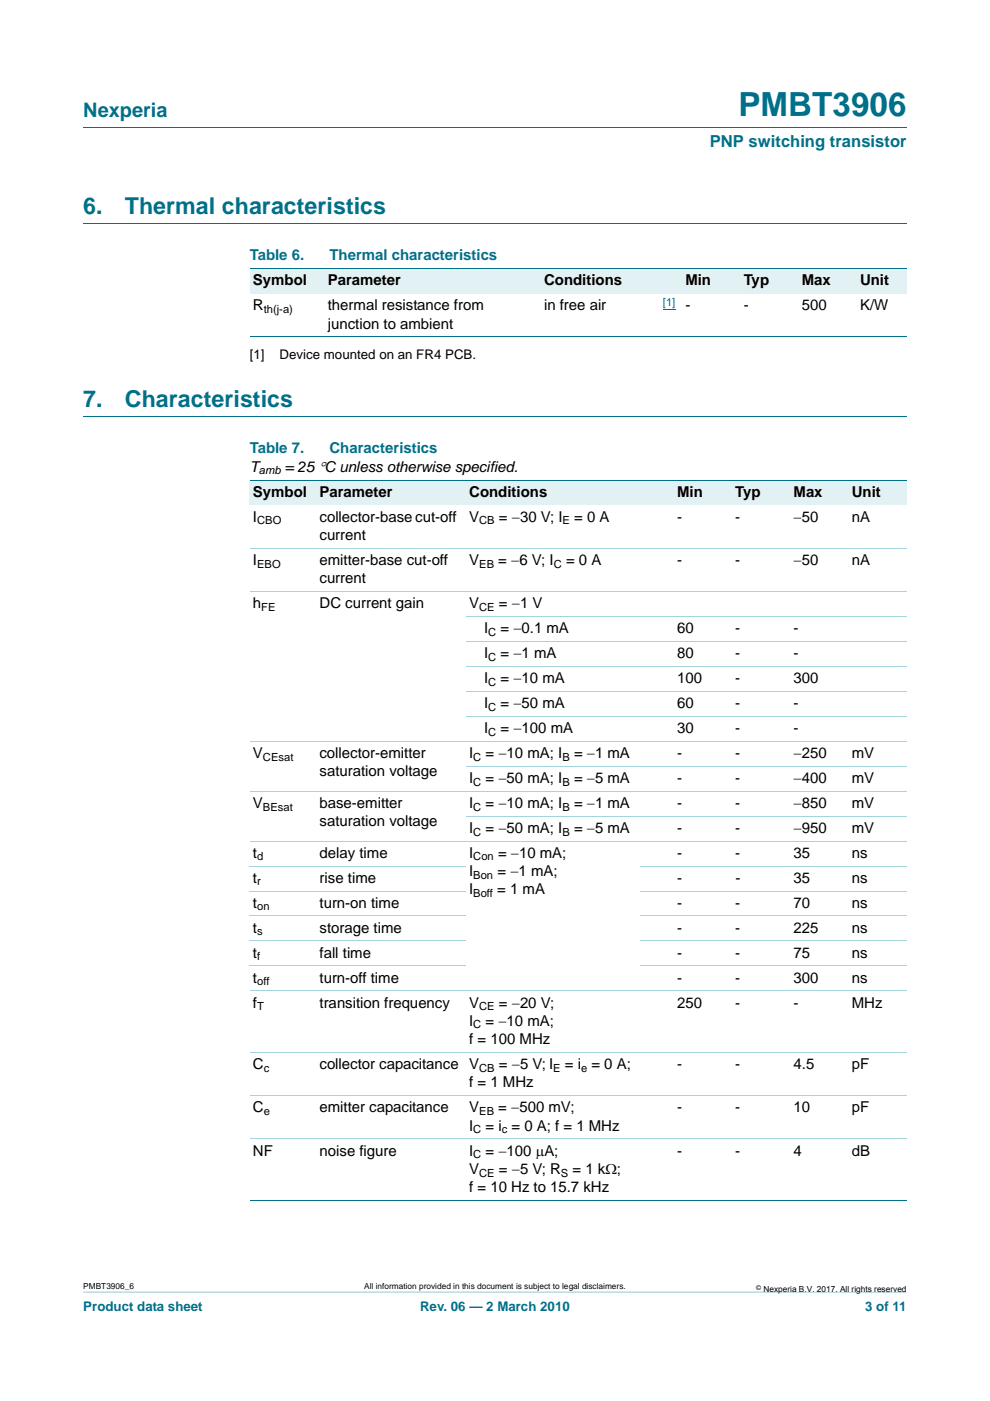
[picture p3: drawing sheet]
<svg xmlns="http://www.w3.org/2000/svg" width="210mm" height="297mm" viewBox="0 0 210 297" stroke-linecap="round" stroke-linejoin="round" font-family="sans-serif">
<defs><g id="words">
<text font-size="7" fill="#00708a" x="156.6" y="24.6">PMBT3906</text>
<g font-size="4.9" fill="#00708a">
<text x="17.7" y="45.4">6.</text>
<text x="26.5" y="45.4">Thermal characteristics</text>
<text x="17.7" y="86.4">7.</text>
<text x="26.5" y="86.4">Characteristics</text>
</g>
<text font-size="4.2" fill="#00708a" x="17.7" y="24.9">Nexperia</text>
<text font-size="3.5" fill="#00708a" x="150.6" y="31.1">PNP switching transistor</text>
<g font-size="3.2" fill="#00708a">
<text x="53" y="55.2">Table 6.</text>
<text x="69.9" y="55.2">Thermal characteristics</text>
<text x="53" y="96.1">Table 7.</text>
<text x="69.9" y="96.1">Characteristics</text>
</g>
<g font-size="3.2">
<text x="53.7" y="60.5">Symbol</text>
<text x="53.7" y="65.8">R</text>
<text x="69.5" y="60.5">Parameter</text>
<text x="69.5" y="65.8">thermal resistance from</text>
<text x="115.4" y="60.5">Conditions</text>
<text x="115.4" y="65.8">in free air</text>
<text x="145.4" y="60.5">Min</text>
<text x="145.4" y="65.8">-</text>
<text x="157.7" y="65.8">-</text>
<text x="157.7" y="60.5">Typ</text>
<text x="170.1" y="65.8">500</text>
<text x="170.1" y="60.5">Max</text>
<text x="182.4" y="65.8">K/W</text>
<text x="182.4" y="60.5">Unit</text>
<text x="69.5" y="69.7">junction to ambient</text>
<text x="53" y="100">T</text>
<text x="60.4" y="100">= 25 °C unless otherwise specified.</text>
<text x="53.7" y="105.3">Symbol</text>
<text x="67.8" y="105.3">Parameter</text>
<text x="99.5" y="105.3">Conditions</text>
<text x="143.6" y="105.3">Min</text>
<text x="156" y="105.3">Typ</text>
<text x="168.3" y="105.3">Max</text>
<text x="180.7" y="105.3">Unit</text>
<text x="53.7" y="110.6">I</text>
<text x="67.8" y="110.6">collector-base cut-off</text>
<text x="99.5" y="110.6">V</text>
<text x="105.8" y="110.6">= −30 V; I</text>
<text x="121.8" y="110.6">= 0 A</text>
<text x="143.6" y="110.6">-</text>
<text x="156" y="110.6">-</text>
<text x="168.3" y="110.6">−50</text>
<text x="180.7" y="110.6">nA</text>
<text x="53.7" y="119.8">I</text>
<text x="67.8" y="114.5">current</text>
<text x="67.8" y="119.8">emitter-base cut-off</text>
<text x="99.5" y="119.8">V</text>
<text x="105.7" y="119.8">= −6 V; I</text>
<text x="120.1" y="119.8">= 0 A</text>
<text x="143.6" y="119.8">-</text>
<text x="156" y="119.8">-</text>
<text x="168.3" y="119.8">−50</text>
<text x="180.7" y="119.8">nA</text>
<text x="67.8" y="123.6">current</text>
<text x="53.7" y="128.9">h</text>
<text x="67.8" y="128.9">DC current gain</text>
<text x="99.5" y="128.9">V</text>
<text x="105.8" y="128.9">= −1 V</text>
<text x="102.7" y="134.2">I</text>
<text x="106.2" y="134.2">= −0.1 mA</text>
<text x="143.6" y="134.2">60</text>
<text x="156" y="134.2">-</text>
<text x="168.3" y="134.2">-</text>
<text x="102.7" y="139.5">I</text>
<text x="106.2" y="139.5">= −1 mA</text>
<text x="143.6" y="139.5">80</text>
<text x="156" y="139.5">-</text>
<text x="168.3" y="139.5">-</text>
<text x="102.7" y="144.8">I</text>
<text x="106.2" y="144.8">= −10 mA</text>
<text x="143.6" y="144.8">100</text>
<text x="156" y="144.8">-</text>
<text x="168.3" y="144.8">300</text>
<text x="102.7" y="150.1">I</text>
<text x="102.7" y="155.4">I</text>
<text x="106.2" y="150.1">= −50 mA</text>
<text x="106.2" y="155.4">= −100 mA</text>
<text x="143.6" y="150.1">60</text>
<text x="143.6" y="155.4">30</text>
<text x="156" y="150.1">-</text>
<text x="156" y="155.4">-</text>
<text x="168.3" y="150.1">-</text>
<text x="168.3" y="155.4">-</text>
<text x="53.7" y="160.7">V</text>
<text x="67.8" y="160.7">collector-emitter</text>
<text x="99.5" y="160.7">I</text>
<text x="103" y="160.7">= −10 mA; I</text>
<text x="121.8" y="160.7">= −1 mA</text>
<text x="143.6" y="160.7">-</text>
<text x="156" y="160.7">-</text>
<text x="168.3" y="160.7">−250</text>
<text x="180.7" y="160.7">mV</text>
<text x="67.8" y="164.6">saturation voltage</text>
<text x="99.5" y="166">I</text>
<text x="103" y="166">= −50 mA; I</text>
<text x="121.8" y="166">= −5 mA</text>
<text x="143.6" y="166">-</text>
<text x="156" y="166">-</text>
<text x="168.3" y="166">−400</text>
<text x="180.7" y="166">mV</text>
<text x="53.7" y="171.3">V</text>
<text x="67.8" y="171.3">base-emitter</text>
<text x="99.5" y="171.3">I</text>
<text x="103" y="171.3">= −10 mA; I</text>
<text x="121.8" y="171.3">= −1 mA</text>
<text x="143.6" y="171.3">-</text>
<text x="156" y="171.3">-</text>
<text x="168.3" y="171.3">−850</text>
<text x="180.7" y="171.3">mV</text>
<text x="67.8" y="175.2">saturation voltage</text>
<text x="99.5" y="176.6">I</text>
<text x="103" y="176.6">= −50 mA; I</text>
<text x="121.8" y="176.6">= −5 mA</text>
<text x="143.6" y="176.6">-</text>
<text x="156" y="176.6">-</text>
<text x="168.3" y="176.6">−950</text>
<text x="180.7" y="176.6">mV</text>
<text x="53.7" y="181.9">t</text>
<text x="67.8" y="181.9">delay time</text>
<text x="99.5" y="185.7">I</text>
<text x="99.5" y="181.9">I</text>
<text x="105.5" y="185.7">= −1 mA;</text>
<text x="105.6" y="181.9">= −10 mA;</text>
<text x="143.6" y="181.9">-</text>
<text x="156" y="181.9">-</text>
<text x="168.3" y="181.9">35</text>
<text x="180.7" y="181.9">ns</text>
<text x="53.7" y="187.2">t</text>
<text x="67.8" y="187.2">rise time</text>
<text x="99.5" y="189.6">I</text>
<text x="105.5" y="189.6">= 1 mA</text>
<text x="143.6" y="187.2">-</text>
<text x="156" y="187.2">-</text>
<text x="168.3" y="187.2">35</text>
<text x="180.7" y="187.2">ns</text>
<text x="53.7" y="197.7">t</text>
<text x="53.7" y="192.4">t</text>
<text x="67.8" y="192.4">turn-on time</text>
<text x="67.8" y="197.7">storage time</text>
<text x="143.6" y="197.7">-</text>
<text x="143.6" y="192.4">-</text>
<text x="156" y="197.7">-</text>
<text x="156" y="192.4">-</text>
<text x="168.3" y="197.7">225</text>
<text x="168.3" y="192.4">70</text>
<text x="180.7" y="197.7">ns</text>
<text x="180.7" y="192.4">ns</text>
<text x="53.7" y="203">t</text>
<text x="67.8" y="203">fall time</text>
<text x="143.6" y="203">-</text>
<text x="156" y="203">-</text>
<text x="168.3" y="203">75</text>
<text x="180.7" y="203">ns</text>
<text x="53.7" y="208.3">t</text>
<text x="67.8" y="208.3">turn-off time</text>
<text x="143.6" y="208.3">-</text>
<text x="156" y="208.3">-</text>
<text x="168.3" y="208.3">300</text>
<text x="180.6" y="208.3">ns</text>
<text x="53.7" y="213.6">f</text>
<text x="67.8" y="213.6">transition frequency</text>
<text x="99.5" y="213.6">V</text>
<text x="105.8" y="213.6">= −20 V;</text>
<text x="143.6" y="213.6">250</text>
<text x="156" y="213.6">-</text>
<text x="168.3" y="213.6">-</text>
<text x="180.7" y="213.6">MHz</text>
<text x="99.5" y="217.5">I</text>
<text x="99.5" y="221.4">f = 100 MHz</text>
<text x="103" y="217.5">= −10 mA;</text>
<text x="53.7" y="226.7">C</text>
<text x="67.8" y="226.7">collector capacitance</text>
<text x="99.5" y="226.7">V</text>
<text x="105.8" y="226.7">= −5 V; I</text>
<text x="119.8" y="226.7">= i = 0 A;</text>
<text x="143.6" y="226.7">-</text>
<text x="156" y="226.7">-</text>
<text x="168.3" y="226.7">4.5</text>
<text x="180.7" y="226.7">pF</text>
<text x="99.5" y="230.5">f = 1 MHz</text>
<text x="53.7" y="235.8">C</text>
<text x="67.8" y="235.8">emitter capacitance</text>
<text x="99.5" y="235.8">V</text>
<text x="99.5" y="239.7">I</text>
<text x="103" y="239.7">= i = 0 A; f = 1 MHz</text>
<text x="105.7" y="235.8">= −500 mV;</text>
<text x="143.6" y="235.8">-</text>
<text x="156" y="235.8">-</text>
<text x="168.3" y="235.8">10</text>
<text x="180.7" y="235.8">pF</text>
<text x="53.7" y="245">NF</text>
<text x="67.8" y="245">noise figure</text>
<text x="99.5" y="245">I</text>
<text x="103" y="245">= −100 μA;</text>
<text x="143.6" y="245">-</text>
<text x="156" y="245">-</text>
<text x="168.3" y="245">4</text>
<text x="180.7" y="245">dB</text>
<text x="99.5" y="248.9">V</text>
<text x="105.8" y="248.9">= −5 V; R</text>
<text x="121.5" y="248.9">= 1 kΩ;</text>
<text x="99.5" y="252.8">f = 10 Hz to 15.7 kHz</text>
</g>
<g font-size="2.8">
<text x="53" y="76.1">[1]</text>
<text x="59.3" y="76.1">Device mounted on an FR4 PCB.</text>
</g>
<g font-size="2.8" fill="#00708a">
<text x="17.7" y="277.9">Product data sheet</text>
<text x="89.1" y="277.9">Rev. 06 — 2 March 2010</text>
<text x="183.5" y="277.9">3 of 11</text>
</g>
<text font-size="2.4" fill="#00f" x="140.6" y="64.8">[1]</text>
<g font-size="2.4">
<text x="55.9" y="66.4">th(j-a)</text>
<text x="54.9" y="100.6">amb</text>
<text x="54.5" y="111.2">CBO</text>
<text x="101.6" y="111.2">CB</text>
<text x="119.3" y="111.2">E</text>
<text x="54.5" y="120.3">EBO</text>
<text x="101.6" y="120.3">EB</text>
<text x="117.5" y="120.3">C</text>
<text x="55.4" y="129.5">FE</text>
<text x="101.6" y="129.5">CE</text>
<text x="103.6" y="134.8">C</text>
<text x="103.6" y="140.1">C</text>
<text x="103.6" y="145.4">C</text>
<text x="103.6" y="150.7">C</text>
<text x="103.6" y="156">C</text>
<text x="55.8" y="161.3">CEsat</text>
<text x="100.4" y="161.3">C</text>
<text x="119.3" y="161.3">B</text>
<text x="100.4" y="166.6">C</text>
<text x="119.3" y="166.6">B</text>
<text x="55.8" y="171.9">BEsat</text>
<text x="100.4" y="171.9">C</text>
<text x="119.3" y="171.9">B</text>
<text x="100.4" y="177.1">C</text>
<text x="119.3" y="177.1">B</text>
<text x="54.5" y="182.4">d</text>
<text x="100.4" y="182.4">Con</text>
<text x="54.5" y="187.7">r</text>
<text x="100.4" y="186.3">Bon</text>
<text x="100.4" y="190.2">Boff</text>
<text x="54.5" y="193">on</text>
<text x="54.5" y="198.3">s</text>
<text x="54.5" y="203.6">f</text>
<text x="54.5" y="208.9">off</text>
<text x="54.5" y="214.2">T</text>
<text x="101.6" y="214.2">CE</text>
<text x="100.4" y="218.1">C</text>
<text x="55.9" y="227.2">c</text>
<text x="101.6" y="227.2">CB</text>
<text x="117.3" y="227.2">E</text>
<text x="123.2" y="227.2">e</text>
<text x="55.9" y="236.4">e</text>
<text x="101.6" y="236.4">EB</text>
<text x="100.4" y="240.3">C</text>
<text x="100.4" y="245.6">C</text>
<text x="106.4" y="240.3">c</text>
<text x="101.6" y="249.4">CE</text>
<text x="119" y="249.4">S</text>
</g>
<g font-size="1.8">
<text x="17.7" y="273.3">PMBT3906_6</text>
<text x="77.3" y="273.3">All information provided in this document is subject to legal disclaimers.</text>
<text x="161.9" y="273.9">Nexperia B.V. 2017. All rights reserved</text>
</g>
<text font-size="1.4" x="160.4" y="273.4">©</text>
</g></defs>
<path d="M17.7 273.9l174.6 .1z" fill="#00708a"/>
<path d="M17.7 27h174.6M17.7 47.4h174.6M17.7 88.4h174.6" fill="none" stroke="#00708a" stroke-width=".21"/>
<g fill="#e2f1f4">
<path d="M53 57h15.8v5.3h-15.8z"/>
<path d="M68.8 57h45.9v5.3h-45.9z"/>
<path d="M114.7 57h21.1v5.3h-21.1z"/>
<path d="M135.8 57h21.2v5.3h-21.2z"/>
<path d="M157 57h12.4v5.3h-12.4z"/>
<path d="M169.4 57h12.3v5.3h-12.3z"/>
<path d="M181.7 57h10.6v5.3h-10.6z"/>
</g>
<path d="M140.6 65.5h2.7" fill="none" stroke="#00f" stroke-width=".21"/>
<path d="M53 57h139.3M53 71.4h139.3" fill="none" stroke="#00708a" stroke-width=".21"/>
<g fill="#e2f1f4">
<path d="M53 101.8h14.1v5.3h-14.1z"/>
<path d="M67.1 101.8h31.7v5.3h-31.7z"/>
<path d="M98.8 101.8h37v5.3h-37z"/>
<path d="M135.8 101.8h19.5v5.3h-19.5z"/>
<path d="M155.3 101.8h12.3v5.3h-12.3z"/>
<path d="M167.6 101.8h12.4v5.3h-12.4z"/>
<path d="M180 101.8h12.3v5.3h-12.3z"/>
</g>
<path d="M53 101.8h139.3M53 254.5h139.3" fill="none" stroke="#00708a" stroke-width=".21"/>
<g fill="none" stroke="#a5d5dc" stroke-width=".21">
<path d="M53 116.2h139.3M53 125.4h139.3M98.8 130.7h93.5M98.8 136h93.5M53 157.2h139.3M98.8 141.3h93.5M98.8 146.6h93.5M98.8 151.9h93.5M53 167.7h139.3M53 178.3h139.3M98.8 162.5h93.5M98.8 173h93.5"/>
<path d="M53 183.6h45.8M53 188.9h45.8M53 194.2h45.8M53 199.5h45.8M135.8 183.6h56.5M135.8 188.9h56.5M135.8 194.2h56.5M135.8 199.5h56.5M53 204.8h45.8M53 210.1h139.3M135.8 204.8h56.5M53 223.1h139.3"/>
<path d="M53 232.3h139.3M53 241.5h139.3"/>
</g>
<use href="#words"/>
</svg>
